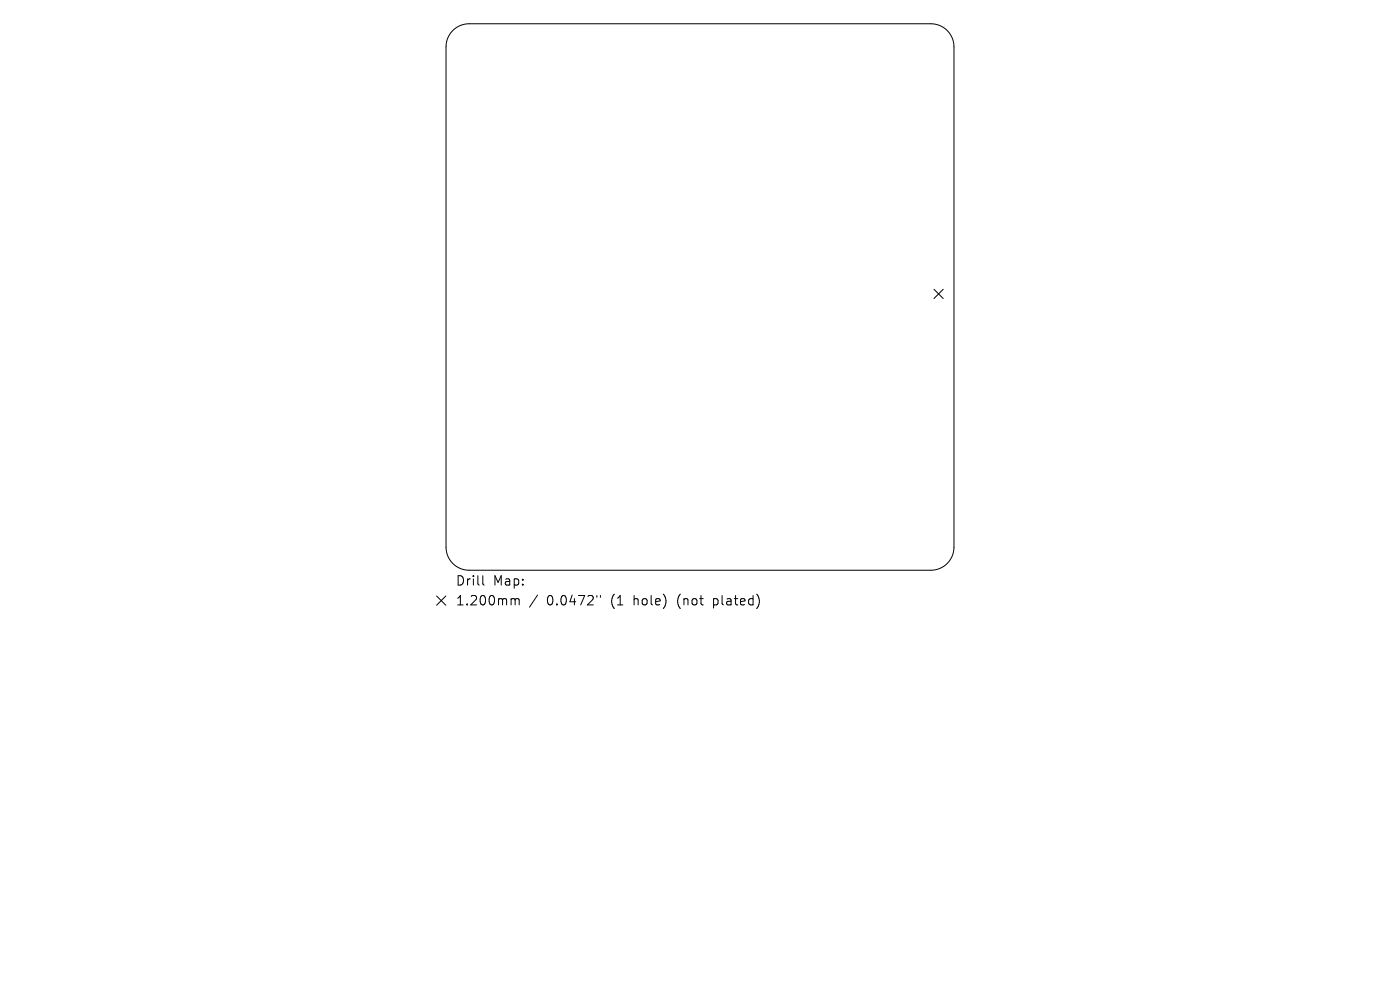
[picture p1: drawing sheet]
<svg xmlns="http://www.w3.org/2000/svg" width="297mm" height="210mm" viewBox="0 0 297 210" stroke-linecap="round" stroke-linejoin="round" font-family="sans-serif">
<defs><g id="words">
<g font-size="2.8">
<text x="96.6" y="124.5">Drill</text>
<text x="104.6" y="124.5">Map:</text>
<text x="96.6" y="128.7">1.200mm</text>
<text x="116" y="128.7">0.0472&quot;</text>
<text x="129.8" y="128.7">(1</text>
<text x="134.7" y="128.7">hole)</text>
<text x="144.2" y="128.7">(not</text>
<text x="152" y="128.7">plated)</text>
</g>
</g></defs>
<path d="M96.1 6.5a4.9 4.9 0 0 1 3.4-1.5h98a4.9 4.9 0 0 1 4.9 4.9v106.2a4.9 4.9 0 0 1-4.9 4.9h-98a4.9 4.9 0 0 1-4.9-4.9v-106.2a4.9 4.9 0 0 1 1.5-3.4zM198.1 61.4l2 1.9M200.1 61.4l-2 1.9M92.6 126.4l2 2M94.6 126.4l-2 2M102.4 122.1v1.7l.3 .3M108.7 127l.5 .1 .1 .2M109.3 127.3l.3-.3 .4 .1 .1 1.2M109.3 127.3v1M114 126.2l-1.7 2.6M126.6 126.3v.4M127.4 126.3v.4" fill="none" stroke="#000" stroke-width=".21"/>
<use href="#words"/>
</svg>
